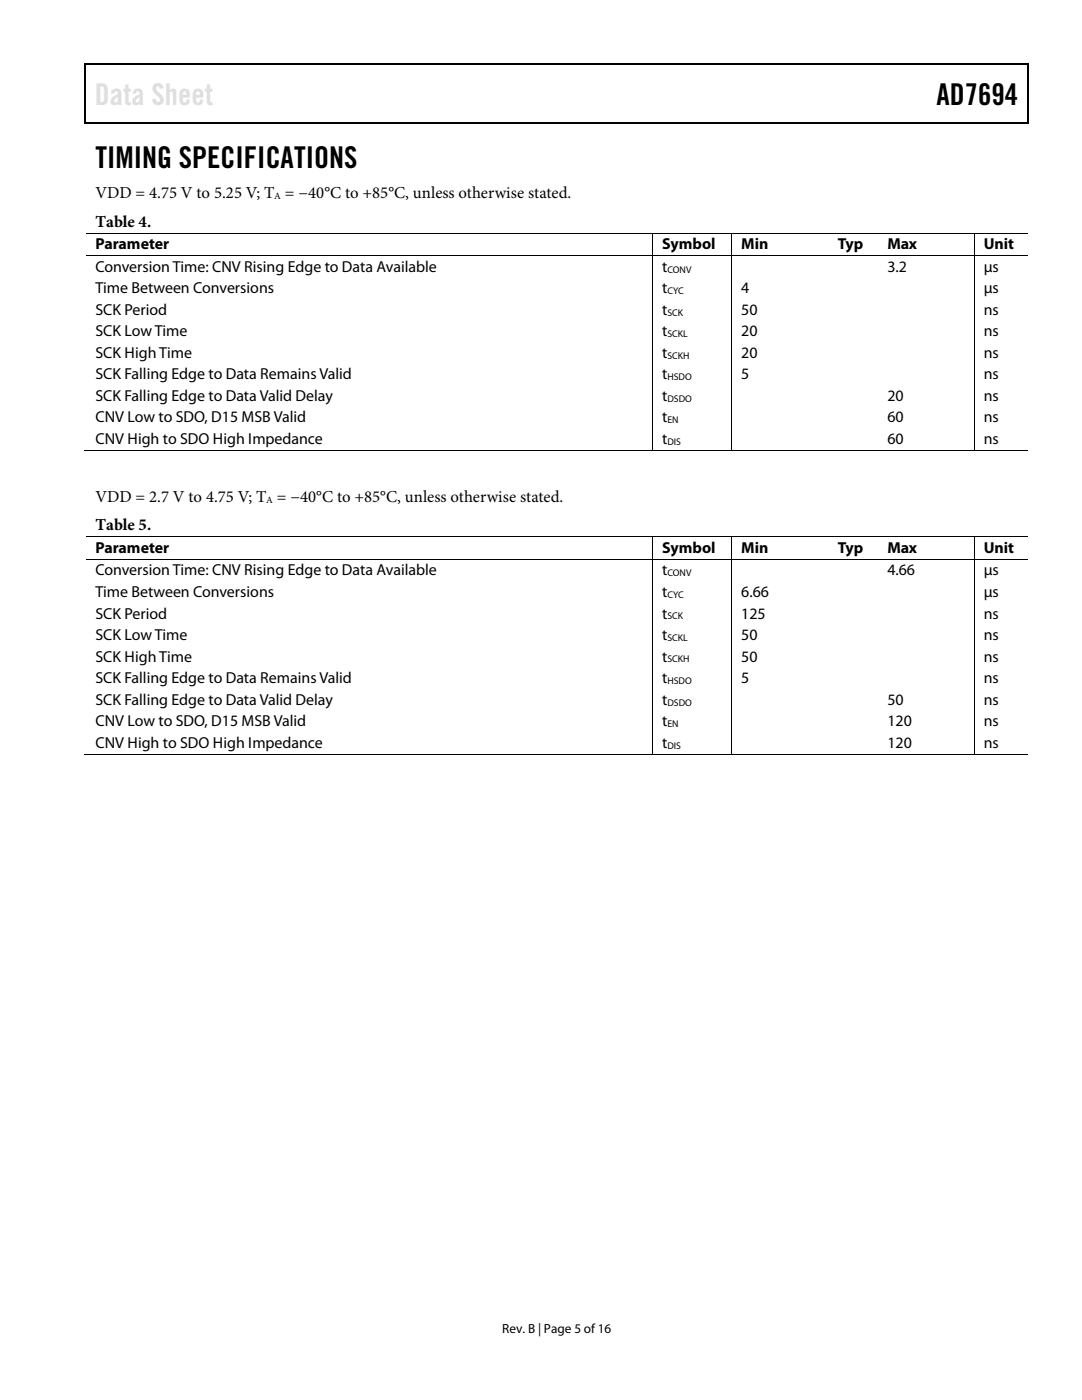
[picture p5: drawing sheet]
<svg xmlns="http://www.w3.org/2000/svg" width="216mm" height="279mm" viewBox="0 0 216 279" stroke-linecap="round" stroke-linejoin="round" font-family="sans-serif">
<defs><g id="words">
<g font-size="6">
<text x="186.9" y="21">AD7694</text>
<text x="19" y="33.6">TIMING SPECIFICATIONS</text>
</g>
<g font-size="3.3">
<text x="19" y="39.5">VDD = 4.75 V to 5.25 V; T = −40°C to +85°C, unless otherwise stated.</text>
<text x="19.1" y="45.2">Table 4.</text>
<text x="19" y="100.1">VDD = 2.7 V to 4.75 V; T = −40°C to +85°C, unless otherwise stated.</text>
<text x="19.1" y="105.8">Table 5.</text>
</g>
<g font-size="3.2">
<text x="19" y="49.8">Parameter</text>
<text x="132.1" y="49.8">Symbol</text>
<text x="147.9" y="49.8">Min</text>
<text x="167.2" y="49.8">Typ</text>
<text x="177.1" y="49.8">Max</text>
<text x="196.3" y="49.8">Unit</text>
<text x="19" y="54.3">Conversion Time: CNV Rising Edge to Data Available</text>
<text x="19" y="58.5">Time Between Conversions</text>
<text x="132.1" y="54.3">t</text>
<text x="132.1" y="58.5">t</text>
<text x="147.9" y="58.5">4</text>
<text x="177.1" y="54.3">3.2</text>
<text x="196.3" y="54.3">µs</text>
<text x="196.3" y="58.5">µs</text>
<text x="19" y="62.8">SCK Period</text>
<text x="132.1" y="62.8">t</text>
<text x="147.9" y="62.8">50</text>
<text x="196.3" y="62.8">ns</text>
<text x="19" y="67.1">SCK Low Time</text>
<text x="19" y="71.4">SCK High Time</text>
<text x="132.1" y="67.1">t</text>
<text x="132.1" y="71.4">t</text>
<text x="147.9" y="71.4">20</text>
<text x="147.9" y="67.1">20</text>
<text x="196.3" y="71.4">ns</text>
<text x="196.3" y="67.1">ns</text>
<text x="19" y="75.7">SCK Falling Edge to Data Remains Valid</text>
<text x="132.1" y="75.7">t</text>
<text x="147.9" y="75.7">5</text>
<text x="196.3" y="75.7">ns</text>
<text x="19" y="80">SCK Falling Edge to Data Valid Delay</text>
<text x="132.1" y="80">t</text>
<text x="177.1" y="80">20</text>
<text x="196.3" y="80">ns</text>
<text x="19" y="84.3">CNV Low to SDO, D15 MSB Valid</text>
<text x="19" y="88.6">CNV High to SDO High Impedance</text>
<text x="132.1" y="84.3">t</text>
<text x="132.1" y="88.6">t</text>
<text x="177.1" y="84.3">60</text>
<text x="177.1" y="88.6">60</text>
<text x="196.3" y="84.3">ns</text>
<text x="196.3" y="88.6">ns</text>
<text x="19" y="110.4">Parameter</text>
<text x="132.1" y="110.4">Symbol</text>
<text x="147.9" y="110.4">Min</text>
<text x="167.2" y="110.4">Typ</text>
<text x="177.1" y="110.4">Max</text>
<text x="196.3" y="110.4">Unit</text>
<text x="19" y="114.9">Conversion Time: CNV Rising Edge to Data Available</text>
<text x="19" y="119.1">Time Between Conversions</text>
<text x="132.1" y="119.1">t</text>
<text x="132.1" y="114.9">t</text>
<text x="147.9" y="119.1">6.66</text>
<text x="177.1" y="114.9">4.66</text>
<text x="196.3" y="114.9">µs</text>
<text x="196.3" y="119.1">µs</text>
<text x="19" y="123.4">SCK Period</text>
<text x="132.1" y="123.4">t</text>
<text x="147.9" y="123.4">125</text>
<text x="196.3" y="123.4">ns</text>
<text x="19" y="127.7">SCK Low Time</text>
<text x="132.1" y="127.7">t</text>
<text x="147.9" y="127.7">50</text>
<text x="196.3" y="127.7">ns</text>
<text x="19" y="132">SCK High Time</text>
<text x="19" y="136.3">SCK Falling Edge to Data Remains Valid</text>
<text x="132.1" y="132">t</text>
<text x="132.1" y="136.3">t</text>
<text x="147.9" y="136.3">5</text>
<text x="147.9" y="132">50</text>
<text x="196.3" y="136.3">ns</text>
<text x="196.3" y="132">ns</text>
<text x="19" y="140.6">SCK Falling Edge to Data Valid Delay</text>
<text x="132.1" y="140.6">t</text>
<text x="177.1" y="140.6">50</text>
<text x="196.3" y="140.6">ns</text>
<text x="19" y="144.9">CNV Low to SDO, D15 MSB Valid</text>
<text x="19" y="149.2">CNV High to SDO High Impedance</text>
<text x="132.1" y="149.2">t</text>
<text x="132.1" y="144.9">t</text>
<text x="177.1" y="144.9">120</text>
<text x="177.1" y="149.2">120</text>
<text x="196.3" y="144.9">ns</text>
<text x="196.3" y="149.2">ns</text>
</g>
<text font-size="2.6" x="100.2" y="266">Rev. B | Page 5 of 16</text>
<g font-size="1.9">
<text x="54.7" y="39.7">A</text>
<text x="133.2" y="54.4">CONV</text>
<text x="133.2" y="58.7">CYC</text>
<text x="133.2" y="63">SCK</text>
<text x="133.2" y="67.3">SCKL</text>
<text x="133.2" y="71.6">SCKH</text>
<text x="133.2" y="75.9">HSDO</text>
<text x="133.2" y="80.2">DSDO</text>
<text x="133.2" y="84.5">EN</text>
<text x="133.2" y="88.8">DIS</text>
<text x="53.1" y="100.3">A</text>
<text x="133.2" y="115">CONV</text>
<text x="133.2" y="119.3">CYC</text>
<text x="133.2" y="123.6">SCK</text>
<text x="133.2" y="127.9">SCKL</text>
<text x="133.2" y="132.2">SCKH</text>
<text x="133.2" y="136.5">HSDO</text>
<text x="133.2" y="140.8">DSDO</text>
<text x="133.2" y="145.1">EN</text>
<text x="133.2" y="149.4">DIS</text>
</g>
</g></defs>
<g fill="#000">
<path d="M16.9 12.7h.2v1h-.2zM16.9 12.7h.2v.3h-.2zM82.5 12.7h.3v.3h-.3zM205.1 12.7h.2v1h-.2zM205.1 12.7h.2v.3h-.2zM16.9 24.4h.2v.3h-.2zM82.3 24.4h.2v.3h-.2zM205.1 24.4h.2v.3h-.2zM130.2 46.4h.1v.2h-.1zM130.2 50.9h.1v.2h-.1zM145.9 46.4h.2v.2h-.2zM145.9 50.9h.2v.2h-.2z"/>
<path d="M165.3 46.4h.1v.2h-.1zM165.3 50.9h.1v.2h-.1zM175.2 46.4h.1v.2h-.1zM175.2 50.9h.1v.2h-.1zM194.3 46.4h.2v.2h-.2zM194.3 50.9h.2v.2h-.2zM130.2 89.8h.1v.2h-.1zM145.9 89.8h.2v.2h-.2zM165 89.8h.2v.2h-.2zM174.9 89.8h.2v.2h-.2zM194.3 89.8h.2v.2h-.2zM130.2 107h.1v.2h-.1z"/>
<path d="M130.2 111.6h.1v.1h-.1zM145.9 107h.2v.2h-.2zM145.9 111.6h.2v.1h-.2zM165.3 107h.1v.2h-.1zM165.3 111.6h.1v.1h-.1zM175.2 107h.1v.2h-.1zM175.2 111.6h.1v.1h-.1zM194.3 107h.2v.2h-.2zM194.3 111.6h.2v.1h-.2zM130.2 150.4h.1v.2h-.1zM145.9 150.4h.2v.2h-.2zM165 150.4h.2v.2h-.2z"/>
<path d="M174.9 150.4h.2v.2h-.2zM194.3 150.4h.2v.2h-.2z"/>
</g>
<path d="M17 13.7v10.7M17.1 12.8h65.4M82.8 12.8h122.3M205.2 13.7v10.7M17.1 24.5h188" fill="none" stroke="#000" stroke-width=".25"/>
<g fill="none" stroke="#000" stroke-width=".2">
<path d="M17.1 46.5h113.1M17.1 51h113.1M130.2 46.6v4.3M130.2 51.1v38.7M130.3 46.5h15.6M130.3 51h15.6M146 46.6v4.3M146 51.1v38.7M146.1 46.5h19.2M146.1 51h19.2M165.4 46.5h9.8M165.4 51h9.8"/>
<path d="M175.3 46.5h19M175.3 51h19M194.4 46.6v4.3M194.4 51.1v38.7M194.5 46.5h10.6M194.5 51h10.6M16.9 89.9h113.3M130.3 89.9h15.6M146.1 89.9h48.2M194.5 89.9h10.6M17.1 107.1h113.1M17.1 111.7h113.1"/>
<path d="M130.2 107.2v4.4M130.2 111.7v38.7M130.3 107.1h15.6M130.3 111.7h15.6M146 107.2v4.4M146 111.7v38.7M146.1 107.1h19.2M146.1 111.7h19.2M165.4 107.1h9.8M165.4 111.7h9.8M175.3 107.1h19M175.3 111.7h19"/>
<path d="M194.4 107.2v4.4M194.4 111.7v38.7M194.5 107.1h10.6M194.5 111.7h10.6M16.9 150.5h113.3M130.3 150.5h15.6M146.1 150.5h48.2M194.5 150.5h10.6"/>
</g>
<use href="#words"/>
</svg>
